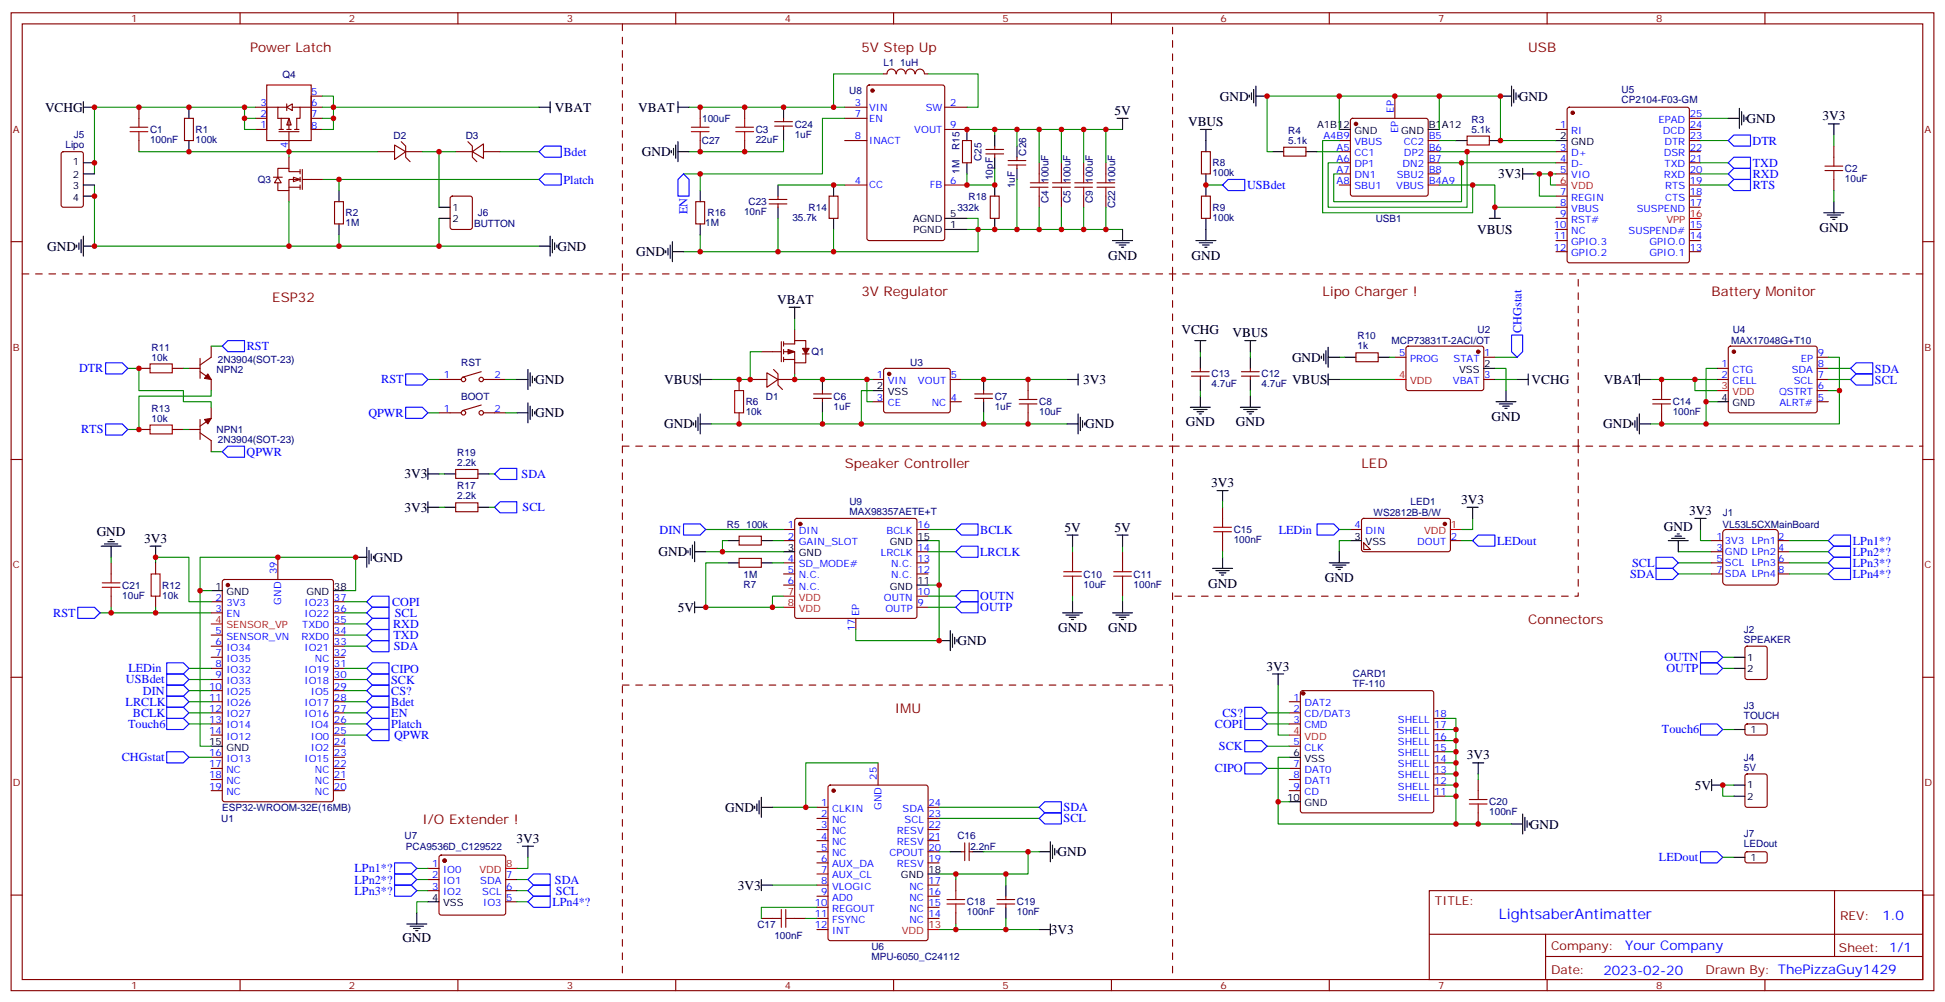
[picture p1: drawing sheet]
<svg xmlns="http://www.w3.org/2000/svg" width="617mm" height="318mm" viewBox="0 0 617 318" stroke-linecap="round" stroke-linejoin="round" font-family="sans-serif">
<defs><g id="words">
<text font-size="4.6" fill="#00f" x="475.8" y="291.8">LightsaberAntimatter</text>
<g font-size="4.2" fill="#800">
<text x="79.4" y="16.4">Power Latch</text>
<text x="273.4" y="16.4">5V Step Up</text>
<text x="485.1" y="16.4">USB</text>
<text x="86.4" y="95.8">ESP32</text>
<text x="273.4" y="94">3V Regulator</text>
<text x="419.8" y="94">Lipo Charger !</text>
<text x="543.3" y="94">Battery Monitor</text>
<text x="268.1" y="148.7">Speaker Controller</text>
<text x="432.2" y="148.7">LED</text>
<text x="485.1" y="198.1">Connectors</text>
<text x="284" y="226.3">IMU</text>
<text x="134.1" y="261.6">I/O Extender !</text>
</g>
<g font-size="4.2">
<text x="14.3" y="35.5">VCHG</text>
<text x="176.2" y="35.5">VBAT</text>
<text x="202.6" y="35.5">VBAT</text>
<text x="387.2" y="31.9">GND</text>
<text x="482.1" y="31.9">GND</text>
<text x="353.7" y="36.5">5V</text>
<text x="377.1" y="40">VBUS</text>
<text x="554.4" y="39">GND</text>
<text x="578.4" y="38.2">3V3</text>
<text x="203.7" y="49.6">GND</text>
<text x="475.6" y="56.6">3V3</text>
<text x="468.8" y="74.3">VBUS</text>
<text x="577.5" y="73.6">GND</text>
<text x="15" y="79.6">GND</text>
<text x="176.9" y="79.6">GND</text>
<text x="202" y="81.3">GND</text>
<text x="351.7" y="82.4">GND</text>
<text x="378.2" y="82.4">GND</text>
<text x="246.7" y="96.5">VBAT</text>
<text x="375" y="106">VCHG</text>
<text x="391.2" y="107">VBUS</text>
<text x="410.1" y="114.8">GND</text>
<text x="169.9" y="121.9">GND</text>
<text x="210.8" y="121.9">VBUS</text>
<text x="343.8" y="121.9">3V3</text>
<text x="410.1" y="121.9">VBUS</text>
<text x="486.1" y="121.9">VCHG</text>
<text x="509.1" y="121.9">VBAT</text>
<text x="169.9" y="132.5">GND</text>
<text x="210.8" y="136">GND</text>
<text x="344.5" y="136">GND</text>
<text x="376.4" y="135.4">GND</text>
<text x="392.3" y="135.4">GND</text>
<text x="473.4" y="133.6">GND</text>
<text x="508.9" y="136">GND</text>
<text x="128.4" y="151.9">3V3</text>
<text x="384.4" y="154.6">3V3</text>
<text x="463.8" y="159.9">3V3</text>
<text x="128.4" y="162.5">3V3</text>
<text x="536.1" y="163.5">3V3</text>
<text x="30.7" y="170.2">GND</text>
<text x="45.7" y="172.3">3V3</text>
<text x="337.8" y="168.8">5V</text>
<text x="353.7" y="168.8">5V</text>
<text x="528.1" y="168.4">GND</text>
<text x="118.7" y="178.4">GND</text>
<text x="209" y="176.6">GND</text>
<text x="420.5" y="184.8">GND</text>
<text x="383.5" y="186.5">GND</text>
<text x="215.1" y="194.2">5V</text>
<text x="335.8" y="200.6">GND</text>
<text x="351.7" y="200.6">GND</text>
<text x="303.9" y="204.8">GND</text>
<text x="402.1" y="212.9">3V3</text>
<text x="465.6" y="241.1">3V3</text>
<text x="537.9" y="250.7">5V</text>
<text x="230.2" y="257.7">GND</text>
<text x="485.6" y="263">GND</text>
<text x="163.9" y="267.5">3V3</text>
<text x="335.7" y="271.8">GND</text>
<text x="234.2" y="282.4">3V3</text>
<text x="127.7" y="299">GND</text>
<text x="333.6" y="296.5">3V3</text>
</g>
<g font-size="4.2" fill="#00f">
<text x="597.5" y="292">1.0</text>
<text x="515.8" y="301.6">Your Company</text>
<text x="508.9" y="309.4">2023-02-20</text>
</g>
<g font-size="3.9" fill="#00f">
<text x="556.3" y="45.9">DTR</text>
<text x="178.9" y="49.5">Bdet</text>
<text x="556.3" y="53">TXD</text>
<text x="178.9" y="58.3">Platch</text>
<text x="556.3" y="56.5">RXD</text>
<text x="395.8" y="60.1">USBdet</text>
<text x="556.3" y="60">RTS</text>
<text x="218.2" y="68" transform="rotate(-90 218.2 68)">EN</text>
<text x="482.9" y="105.7" transform="rotate(-90 482.9 105.7)">CHGstat</text>
<text x="78.3" y="111.2">RST</text>
<text x="25.1" y="118.2">DTR</text>
<text x="595.1" y="118.3">SDA</text>
<text x="121" y="121.7">RST</text>
<text x="595.1" y="121.8">SCL</text>
<text x="25.7" y="137.6">RTS</text>
<text x="116.9" y="132.3">QPWR</text>
<text x="78.3" y="144.7">QPWR</text>
<text x="165.6" y="151.8">SDA</text>
<text x="165.9" y="162.3">SCL</text>
<text x="209.4" y="169.4">DIN</text>
<text x="311.1" y="169.4">BCLK</text>
<text x="405.9" y="169.4">LEDin</text>
<text x="475.2" y="172.9">LEDout</text>
<text x="588.1" y="172.9">LPn1*?</text>
<text x="311.1" y="176.4">LRCLK</text>
<text x="518" y="179.9">SCL</text>
<text x="588.1" y="176.4">LPn2*?</text>
<text x="588.1" y="180">LPn3*?</text>
<text x="517.4" y="183.4">SDA</text>
<text x="588.1" y="183.5">LPn4*?</text>
<text x="311.1" y="190.5">OUTN</text>
<text x="16.9" y="195.8">RST</text>
<text x="124.5" y="192.3">COPI</text>
<text x="125.3" y="195.8">SCL</text>
<text x="311.1" y="194.1">OUTP</text>
<text x="124.8" y="199.4">RXD</text>
<text x="124.9" y="202.9">TXD</text>
<text x="125" y="206.4">SDA</text>
<text x="528.3" y="209.9">OUTN</text>
<text x="40.7" y="213.5">LEDin</text>
<text x="124.2" y="213.5">CIPO</text>
<text x="529" y="213.4">OUTP</text>
<text x="40" y="217">USBdet</text>
<text x="45.3" y="220.5">DIN</text>
<text x="124.1" y="217">SCK</text>
<text x="124.2" y="220.6">CS?</text>
<text x="39.9" y="224">LRCLK</text>
<text x="42.2" y="227.6">BCLK</text>
<text x="124.2" y="224.1">Bdet</text>
<text x="124.2" y="227.6">EN</text>
<text x="388" y="227.5">CS?</text>
<text x="40.7" y="231.1">Touch6</text>
<text x="124.2" y="231.1">Platch</text>
<text x="385.6" y="231.1">COPI</text>
<text x="527.5" y="232.8">Touch6</text>
<text x="125.1" y="234.6">QPWR</text>
<text x="386.9" y="238.1">SCK</text>
<text x="38.7" y="241.7">CHGstat</text>
<text x="385.6" y="245.2">CIPO</text>
<text x="337.6" y="257.5">SDA</text>
<text x="337.6" y="261.1">SCL</text>
<text x="526.5" y="273.4">LEDout</text>
<text x="112.5" y="277">LPn1*?</text>
<text x="112.5" y="280.5">LPn2*?</text>
<text x="176.2" y="280.5">SDA</text>
<text x="112.5" y="284">LPn3*?</text>
<text x="175.3" y="287.5">LPn4*?</text>
<text x="176.5" y="284">SCL</text>
</g>
<g font-size="3.9" fill="#800">
<text x="455.4" y="287.3">TITLE:</text>
<text x="584.1" y="292">REV:</text>
<text x="492.3" y="301.5">Company:</text>
<text x="583.7" y="302.2">Sheet: 1/1</text>
<text x="492.3" y="309.2">Date:</text>
<text x="541.4" y="309.3">Drawn By: ThePizzaGuy1429</text>
</g>
<g font-size="3.2" fill="#800">
<text x="41.6" y="7.1">1</text>
<text x="110.8" y="7.1">2</text>
<text x="179.9" y="7.1">3</text>
<text x="249.1" y="7.1">4</text>
<text x="318.2" y="7.1">5</text>
<text x="387.3" y="7.1">6</text>
<text x="456.5" y="7.1">7</text>
<text x="525.6" y="7.1">8</text>
<text x="4.1" y="42.2">A</text>
<text x="610.8" y="42.2">A</text>
<text x="4.1" y="111.3">B</text>
<text x="610.8" y="111.3">B</text>
<text x="4.1" y="180.4">C</text>
<text x="610.8" y="180.4">C</text>
<text x="4.1" y="249.6">D</text>
<text x="610.8" y="249.6">D</text>
<text x="41.6" y="314">1</text>
<text x="110.8" y="314">2</text>
<text x="179.9" y="314">3</text>
<text x="249.1" y="314">4</text>
<text x="318.2" y="314">5</text>
<text x="387.3" y="314">6</text>
<text x="456.5" y="314">7</text>
<text x="525.6" y="314">8</text>
</g>
<g font-size="3.2" fill="#000080">
<text x="280.4" y="21.1">L1</text>
<text x="285.7" y="20.9">1uH</text>
<text x="89.7" y="24.6">Q4</text>
<text x="269.5" y="29.9">U8</text>
<text x="514.7" y="29.6">U5</text>
<text x="514.7" y="32.8">CP2104-F03-GM</text>
<text x="222.9" y="38.7">100uF</text>
<text x="252.2" y="40.5">C24</text>
<text x="467.1" y="39">R3</text>
<text x="20.8" y="47.1">Lipo</text>
<text x="23.4" y="43.9">J5</text>
<text x="47.6" y="45.4">100nF</text>
<text x="47.6" y="42.2">C1</text>
<text x="62.1" y="45.4">100k</text>
<text x="62.1" y="42.2">R1</text>
<text x="124.9" y="44">D2</text>
<text x="147.8" y="44">D3</text>
<text x="222.8" y="45.8">C27</text>
<text x="239.9" y="45.4">22uF</text>
<text x="239.9" y="42.2">C3</text>
<text x="252.2" y="43.7">1uF</text>
<text x="304.5" y="47.6" transform="rotate(-90 304.5 47.6)">R15</text>
<text x="408.9" y="45.7">5.1k</text>
<text x="408.9" y="42.5">R4</text>
<text x="467.1" y="42.2">5.1k</text>
<text x="311.6" y="51.2" transform="rotate(-90 311.6 51.2)">C25</text>
<text x="325.7" y="49.4" transform="rotate(-90 325.7 49.4)">C26</text>
<text x="384.9" y="52.8">R8</text>
<text x="81.8" y="58.1">Q3</text>
<text x="304.5" y="55.2" transform="rotate(-90 304.5 55.2)">1M</text>
<text x="315.1" y="57.2" transform="rotate(-90 315.1 57.2)">10pF</text>
<text x="322.2" y="59.8" transform="rotate(-90 322.2 59.8)">1uF</text>
<text x="332.8" y="58.1" transform="rotate(-90 332.8 58.1)">100uF</text>
<text x="339.8" y="58.1" transform="rotate(-90 339.8 58.1)">100uF</text>
<text x="346.9" y="58.1" transform="rotate(-90 346.9 58.1)">100uF</text>
<text x="353.9" y="58.1" transform="rotate(-90 353.9 58.1)">100uF</text>
<text x="384.9" y="56">100k</text>
<text x="585.6" y="57.7">10uF</text>
<text x="585.6" y="54.6">C2</text>
<text x="237.6" y="65.2">C23</text>
<text x="307.4" y="63.4">R18</text>
<text x="332.8" y="64.4" transform="rotate(-90 332.8 64.4)">C4</text>
<text x="339.8" y="64.4" transform="rotate(-90 339.8 64.4)">C5</text>
<text x="346.9" y="64.4" transform="rotate(-90 346.9 64.4)">C9</text>
<text x="109.7" y="71.9">1M</text>
<text x="109.7" y="68.7">R2</text>
<text x="151.7" y="68.7">J6</text>
<text x="223.8" y="71.9">1M</text>
<text x="224.6" y="68.7">R16</text>
<text x="236.2" y="68.4">10nF</text>
<text x="251.5" y="70.1">35.7k</text>
<text x="256.6" y="66.9">R14</text>
<text x="303.9" y="66.9">332k</text>
<text x="353.9" y="66.1" transform="rotate(-90 353.9 66.1)">C22</text>
<text x="384.9" y="70.1">100k</text>
<text x="384.9" y="66.9">R9</text>
<text x="436.7" y="70.5">USB1</text>
<text x="150.5" y="72.2">BUTTON</text>
<text x="430.9" y="107.8">R10</text>
<text x="469" y="105.7">U2</text>
<text x="550" y="105.7">U4</text>
<text x="48.1" y="111.3">R11</text>
<text x="257.5" y="112.8">Q1</text>
<text x="430.9" y="110.9">1k</text>
<text x="441.7" y="109.3">MCP73831T-2ACI/OT</text>
<text x="549.5" y="109.3">MAX17048G+T10</text>
<text x="48.1" y="114.5">10k</text>
<text x="68.8" y="118.3">NPN2</text>
<text x="69.2" y="115.1">2N3904(SOT-23)</text>
<text x="146.4" y="116.3">RST</text>
<text x="288.9" y="116.3">U3</text>
<text x="384.5" y="119.8">C13</text>
<text x="400.4" y="119.8">C12</text>
<text x="384.5" y="123">4.7uF</text>
<text x="400.4" y="123">4.7uF</text>
<text x="48.1" y="130.7">R13</text>
<text x="146.4" y="126.9">BOOT</text>
<text x="236.7" y="131.9">10k</text>
<text x="236.7" y="128.7">R6</text>
<text x="243.1" y="126.9">D1</text>
<text x="264.6" y="130.1">1uF</text>
<text x="264.6" y="126.9">C6</text>
<text x="315.7" y="130.1">1uF</text>
<text x="315.7" y="126.9">C7</text>
<text x="329.8" y="131.9">10uF</text>
<text x="329.8" y="128.7">C8</text>
<text x="530.9" y="131.8">100nF</text>
<text x="530.9" y="128.7">C14</text>
<text x="48.1" y="133.9">10k</text>
<text x="68.8" y="137.5">NPN1</text>
<text x="69.2" y="140.7">2N3904(SOT-23)</text>
<text x="145.1" y="148">2.2k</text>
<text x="145.1" y="144.8">R19</text>
<text x="145.1" y="155.4">R17</text>
<text x="145.1" y="158.6">2.2k</text>
<text x="269.6" y="160.2">U9</text>
<text x="447.7" y="160.4">LED1</text>
<text x="230.7" y="167.5">R5</text>
<text x="236.9" y="167.5">100k</text>
<text x="269.6" y="163.3">MAX98357AETE+T</text>
<text x="436" y="164">WS2812B-B/W</text>
<text x="546.8" y="167.5">VL53L5CXMainBoard</text>
<text x="546.8" y="164">J1</text>
<text x="391.6" y="172.4">100nF</text>
<text x="391.6" y="169.2">C15</text>
<text x="236" y="183.6">1M</text>
<text x="344" y="183.3">C10</text>
<text x="359.8" y="183.3">C11</text>
<text x="38.8" y="190.1">10uF</text>
<text x="38.8" y="186.9">C21</text>
<text x="51.5" y="190.1">10k</text>
<text x="51.5" y="186.9">R12</text>
<text x="236" y="186.8">R7</text>
<text x="344" y="186.5">10uF</text>
<text x="359.8" y="186.5">100nF</text>
<text x="553.5" y="200.9">J2</text>
<text x="553.5" y="204.1">SPEAKER</text>
<text x="429.4" y="214.9">CARD1</text>
<text x="429.4" y="218.1">TF-110</text>
<text x="553.5" y="225">J3</text>
<text x="553.5" y="228.2">TOUCH</text>
<text x="553.5" y="244.7">5V</text>
<text x="553.5" y="241.4">J4</text>
<text x="70.5" y="257.4">ESP32-WROOM-32E(16MB)</text>
<text x="472.7" y="255.6">C20</text>
<text x="70.2" y="261">U1</text>
<text x="472.7" y="258.8">100nF</text>
<text x="128.4" y="266.2">U7</text>
<text x="128.8" y="269.8">PCA9536D_C129522</text>
<text x="303.9" y="266.3">C16</text>
<text x="308" y="269.8">2.2nF</text>
<text x="553.5" y="268.8">LEDout</text>
<text x="553.5" y="265.6">J7</text>
<text x="306.9" y="287.4">C18</text>
<text x="322.8" y="287.4">C19</text>
<text x="306.9" y="290.6">100nF</text>
<text x="322.8" y="290.6">10nF</text>
<text x="240.4" y="294.5">C17</text>
<text x="245.8" y="298">100nF</text>
<text x="276.6" y="304.8">MPU-6050_C24112</text>
<text x="276.6" y="301.6">U6</text>
</g>
<g font-size="3.2" fill="#00f">
<text x="82.6" y="33.7">3</text>
<text x="98.8" y="33.7">6</text>
<text x="98.8" y="30.2">5</text>
<text x="271.4" y="33.7">3</text>
<text x="275.9" y="35.1">VIN</text>
<text x="293.8" y="35.1">SW</text>
<text x="301.6" y="33.7">2</text>
<text x="442.4" y="35.8" transform="rotate(-90 442.4 35.8)">EP</text>
<text x="82.6" y="37.2">2</text>
<text x="82.6" y="40.7">1</text>
<text x="98.8" y="37.2">7</text>
<text x="98.8" y="41.1">8</text>
<text x="271.4" y="37.2">7</text>
<text x="275.9" y="38.6">EN</text>
<text x="301.6" y="40.7">9</text>
<text x="495.2" y="40.7">1</text>
<text x="526.4" y="39">EPAD</text>
<text x="536.4" y="40.7">24</text>
<text x="536.4" y="37.2">25</text>
<text x="91.4" y="47" transform="rotate(-90 91.4 47)">4</text>
<text x="271.4" y="44.3">8</text>
<text x="275.9" y="45.7">INACT</text>
<text x="290.2" y="42.2">VOUT</text>
<text x="420.1" y="44.3">A4B9</text>
<text x="424.3" y="47.8">A5</text>
<text x="429.9" y="46">VBUS</text>
<text x="443.8" y="42.2" transform="rotate(-90 443.8 42.2)">EP</text>
<text x="445.6" y="46">CC2</text>
<text x="453.5" y="47.8">B6</text>
<text x="453.5" y="44.3">B5</text>
<text x="495.2" y="47.8">3</text>
<text x="498.7" y="42.5">RI</text>
<text x="527.8" y="42.5">DCD</text>
<text x="528.3" y="46">DTR</text>
<text x="536.4" y="47.8">22</text>
<text x="536.4" y="44.3">23</text>
<text x="424.3" y="51.3">A6</text>
<text x="429.9" y="49.6">CC1</text>
<text x="429.9" y="53.1">DP1</text>
<text x="445.2" y="53.1">DN2</text>
<text x="445.6" y="49.6">DP2</text>
<text x="453.5" y="51.3">B7</text>
<text x="495.2" y="51.3">4</text>
<text x="498.7" y="49.6">D+</text>
<text x="498.7" y="53.1">D-</text>
<text x="528.1" y="49.6">DSR</text>
<text x="528.3" y="53.1">TXD</text>
<text x="536.4" y="51.3">21</text>
<text x="271.4" y="58.4">4</text>
<text x="275.9" y="59.8">CC</text>
<text x="295.2" y="59.8">FB</text>
<text x="301.6" y="58.4">6</text>
<text x="424.3" y="54.9">A7</text>
<text x="424.3" y="58.4">A8</text>
<text x="429.9" y="56.6">DN1</text>
<text x="443.3" y="56.6">SBU2</text>
<text x="453.5" y="58.4">B4A9</text>
<text x="453.5" y="54.9">B8</text>
<text x="495.2" y="54.9">5</text>
<text x="498.7" y="56.6">VIO</text>
<text x="528.1" y="56.6">RXD</text>
<text x="536.4" y="58.4">19</text>
<text x="536.4" y="54.9">20</text>
<text x="429.9" y="60.1">SBU1</text>
<text x="443.2" y="60.1">VBUS</text>
<text x="495.2" y="61.9">7</text>
<text x="495.2" y="65.4">8</text>
<text x="498.7" y="63.7">REGIN</text>
<text x="528.6" y="63.7">CTS</text>
<text x="528.6" y="60.1">RTS</text>
<text x="536.4" y="65.4">17</text>
<text x="536.4" y="61.9">18</text>
<text x="495.2" y="69">9</text>
<text x="498.7" y="67.2">VBUS</text>
<text x="498.7" y="70.7">RST#</text>
<text x="519.5" y="67.2">SUSPEND</text>
<text x="493.2" y="72.5">10</text>
<text x="493.2" y="76">11</text>
<text x="498.7" y="74.3">NC</text>
<text x="498.7" y="77.8">GPIO.3</text>
<text x="516.9" y="74.3">SUSPEND#</text>
<text x="523.5" y="77.8">GPIO.0</text>
<text x="536.4" y="76">14</text>
<text x="536.4" y="72.5">15</text>
<text x="493.2" y="79.6">12</text>
<text x="498.7" y="81.3">GPIO.2</text>
<text x="523.5" y="81.3">GPIO.1</text>
<text x="536.4" y="79.6">13</text>
<text x="444.1" y="113.1">5</text>
<text x="471.1" y="113.1">1</text>
<text x="577" y="113.1">9</text>
<text x="447.6" y="114.8">PROG</text>
<text x="461.4" y="114.8">STAT</text>
<text x="546.4" y="116.6">1</text>
<text x="549.9" y="118.4">CTG</text>
<text x="568.7" y="118.4">SDA</text>
<text x="571.6" y="114.8">EP</text>
<text x="577" y="116.6">8</text>
<text x="140.9" y="120.1">1</text>
<text x="157" y="120.1">2</text>
<text x="278.3" y="120.1">1</text>
<text x="281.8" y="121.9">VIN</text>
<text x="291.4" y="121.9">VOUT</text>
<text x="301.8" y="120.1">5</text>
<text x="461.2" y="121.9">VBAT</text>
<text x="471.1" y="120.1">3</text>
<text x="546.4" y="120.1">2</text>
<text x="549.9" y="121.9">CELL</text>
<text x="564.7" y="125.4">QSTRT</text>
<text x="569.3" y="121.9">SCL</text>
<text x="577" y="123.6">6</text>
<text x="577" y="120.1">7</text>
<text x="140.9" y="130.7">1</text>
<text x="157" y="130.7">2</text>
<text x="278.3" y="127.2">3</text>
<text x="281.8" y="128.9">CE</text>
<text x="295.7" y="128.9">NC</text>
<text x="301.8" y="127.2">4</text>
<text x="564.8" y="128.9">ALRT#</text>
<text x="577" y="127.2">5</text>
<text x="250" y="167.7">1</text>
<text x="291.2" y="167.7">16</text>
<text x="430" y="167.7">4</text>
<text x="250" y="171.3">2</text>
<text x="253.5" y="169.5">DIN</text>
<text x="253.5" y="173">GAIN_SLOT</text>
<text x="281.4" y="169.5">BCLK</text>
<text x="433.5" y="169.5">DIN</text>
<text x="449.8" y="173">DOUT</text>
<text x="460.6" y="171.3">2</text>
<text x="544.8" y="171.3">1</text>
<text x="547.5" y="172.7">3V3</text>
<text x="556" y="172.7">LPn1</text>
<text x="564.4" y="171.3">2</text>
<text x="250" y="178.3">4</text>
<text x="279.6" y="176.6">LRCLK</text>
<text x="291.2" y="178.3">13</text>
<text x="291.2" y="174.8">14</text>
<text x="544.8" y="174.8">3</text>
<text x="544.8" y="178.3">5</text>
<text x="547.5" y="176.2">GND LPn2</text>
<text x="547.5" y="179.7">SCL</text>
<text x="556" y="179.7">LPn3</text>
<text x="564.4" y="174.8">4</text>
<text x="564.4" y="178.3">6</text>
<text x="87.8" y="182.2" transform="rotate(-90 87.8 182.2)">39</text>
<text x="250" y="181.9">5</text>
<text x="250" y="185.4">6</text>
<text x="253.5" y="180.1">SD_MODE#</text>
<text x="253.5" y="183.6">N.C.</text>
<text x="282.8" y="183.6">N.C.</text>
<text x="282.8" y="180.1">N.C.</text>
<text x="291.2" y="181.9">12</text>
<text x="544.8" y="181.9">7</text>
<text x="547.5" y="183.3">SDA LPn4</text>
<text x="564.4" y="181.9">8</text>
<text x="68.4" y="190.7">2</text>
<text x="89.3" y="192" transform="rotate(-90 89.3 192)">GND</text>
<text x="106" y="190.7">37</text>
<text x="253.5" y="187.1">N.C.</text>
<text x="280.6" y="190.7">OUTN</text>
<text x="291.2" y="188.9">10</text>
<text x="68.4" y="194.2">3</text>
<text x="71.9" y="192.4">3V3</text>
<text x="71.9" y="196">EN</text>
<text x="96.7" y="196">IO22</text>
<text x="96.7" y="192.4">IO23</text>
<text x="106" y="197.7">35</text>
<text x="106" y="194.2">36</text>
<text x="272.7" y="195.6" transform="rotate(-90 272.7 195.6)">EP</text>
<text x="281" y="194.2">OUTP</text>
<text x="291.2" y="192.4">9</text>
<text x="68.4" y="201.3">5</text>
<text x="71.9" y="203">SENSOR_VN</text>
<text x="95.7" y="203">RXD0</text>
<text x="95.9" y="199.5">TXD0</text>
<text x="106" y="201.3">34</text>
<text x="271.3" y="200.4" transform="rotate(-90 271.3 200.4)">17</text>
<text x="68.4" y="204.8">6</text>
<text x="68.4" y="208.3">7</text>
<text x="71.9" y="206.6">IO34</text>
<text x="96.7" y="206.6">IO21</text>
<text x="106" y="208.3">32</text>
<text x="106" y="204.8">33</text>
<text x="68.4" y="211.8">8</text>
<text x="68.4" y="215.4">9</text>
<text x="71.9" y="210.1">IO35</text>
<text x="71.9" y="213.6">IO32</text>
<text x="96.7" y="213.6">IO19</text>
<text x="99.9" y="210.1">NC</text>
<text x="106" y="215.4">30</text>
<text x="106" y="211.8">31</text>
<text x="66.3" y="218.9">10</text>
<text x="71.9" y="217.1">IO33</text>
<text x="71.9" y="220.7">IO25</text>
<text x="96.7" y="217.1">IO18</text>
<text x="98.7" y="220.7">IO5</text>
<text x="106" y="218.9">29</text>
<text x="66.3" y="222.4">11</text>
<text x="66.3" y="226">12</text>
<text x="71.9" y="224.2">IO26</text>
<text x="71.9" y="227.7">IO27</text>
<text x="96.7" y="227.7">IO16</text>
<text x="96.7" y="224.2">IO17</text>
<text x="106" y="226">27</text>
<text x="106" y="222.4">28</text>
<text x="410.6" y="222.4">1</text>
<text x="410.6" y="226">2</text>
<text x="414.1" y="224.2">DAT2</text>
<text x="414.1" y="227.7">CD/DAT3</text>
<text x="455.3" y="227.7">18</text>
<text x="66.3" y="229.5">13</text>
<text x="66.3" y="233">14</text>
<text x="71.9" y="231.2">IO14</text>
<text x="98.7" y="231.2">IO4</text>
<text x="106" y="233">25</text>
<text x="106" y="229.5">26</text>
<text x="410.6" y="229.5">3</text>
<text x="414.1" y="231.2">CMD</text>
<text x="443.7" y="233">SHELL</text>
<text x="443.7" y="229.5">SHELL</text>
<text x="455.3" y="231.2">17</text>
<text x="71.9" y="234.8">IO12</text>
<text x="98.7" y="238.3">IO2</text>
<text x="98.7" y="234.8">IO0</text>
<text x="106" y="236.5">24</text>
<text x="410.6" y="236.5">5</text>
<text x="414.1" y="238.3">CLK</text>
<text x="443.7" y="236.5">SHELL</text>
<text x="455.3" y="238.3">15</text>
<text x="455.3" y="234.8">16</text>
<text x="66.3" y="240.1">16</text>
<text x="66.3" y="243.6">17</text>
<text x="71.9" y="241.8">IO13</text>
<text x="71.9" y="245.4">NC</text>
<text x="96.7" y="241.8">IO15</text>
<text x="99.9" y="245.4">NC</text>
<text x="106" y="243.6">22</text>
<text x="106" y="240.1">23</text>
<text x="410.6" y="243.6">7</text>
<text x="414.1" y="245.4">DAT0</text>
<text x="443.7" y="243.6">SHELL</text>
<text x="443.7" y="240.1">SHELL</text>
<text x="455.3" y="245.4">13</text>
<text x="455.3" y="241.8">14</text>
<text x="66.3" y="247.1">18</text>
<text x="66.3" y="250.6">19</text>
<text x="71.9" y="248.9">NC</text>
<text x="99.9" y="248.9">NC</text>
<text x="106" y="250.6">20</text>
<text x="106" y="247.1">21</text>
<text x="278.3" y="247.5" transform="rotate(-90 278.3 247.5)">25</text>
<text x="410.6" y="247.1">8</text>
<text x="410.6" y="250.6">9</text>
<text x="414.1" y="248.9">DAT1</text>
<text x="443.7" y="250.6">SHELL</text>
<text x="443.7" y="247.1">SHELL</text>
<text x="455.3" y="248.9">12</text>
<text x="71.9" y="252.4">NC</text>
<text x="99.9" y="252.4">NC</text>
<text x="260.6" y="255.9">1</text>
<text x="264.1" y="257.7">CLKIN</text>
<text x="279.8" y="257.2" transform="rotate(-90 279.8 257.2)">GND</text>
<text x="286.5" y="257.7">SDA</text>
<text x="294.7" y="255.9">24</text>
<text x="414.1" y="252.4">CD</text>
<text x="443.7" y="254.2">SHELL</text>
<text x="455.3" y="252.4">11</text>
<text x="260.6" y="259.5">2</text>
<text x="260.6" y="263">3</text>
<text x="264.1" y="261.2">NC</text>
<text x="287.1" y="261.2">SCL</text>
<text x="294.7" y="263">22</text>
<text x="294.7" y="259.5">23</text>
<text x="260.6" y="266.5">4</text>
<text x="264.1" y="264.8">NC</text>
<text x="264.1" y="268.3">NC</text>
<text x="284.7" y="268.3">RESV</text>
<text x="284.7" y="264.8">RESV</text>
<text x="294.7" y="266.5">21</text>
<text x="137.2" y="275.3">1</text>
<text x="260.6" y="270.1">5</text>
<text x="260.6" y="273.6">6</text>
<text x="264.1" y="271.8">NC</text>
<text x="264.1" y="275.3">AUX_DA</text>
<text x="282.4" y="271.8">CPOUT</text>
<text x="284.7" y="275.3">RESV</text>
<text x="294.7" y="273.6">19</text>
<text x="294.7" y="270.1">20</text>
<text x="137.2" y="278.9">2</text>
<text x="140.7" y="277.1">IO0</text>
<text x="140.7" y="280.6">IO1</text>
<text x="152.4" y="280.6">SDA</text>
<text x="160.7" y="278.9">7</text>
<text x="260.6" y="277.1">7</text>
<text x="260.6" y="280.6">8</text>
<text x="264.1" y="278.9">AUX_CL</text>
<text x="294.7" y="280.6">17</text>
<text x="137.2" y="282.4">3</text>
<text x="140.7" y="284.2">IO2</text>
<text x="153.1" y="284.2">SCL</text>
<text x="153.4" y="287.7">IO3</text>
<text x="160.7" y="285.9">5</text>
<text x="160.7" y="282.4">6</text>
<text x="258.6" y="287.7">10</text>
<text x="260.6" y="284.2">9</text>
<text x="264.1" y="282.4">VLOGIC</text>
<text x="264.1" y="285.9">AD0</text>
<text x="288.7" y="285.9">NC</text>
<text x="288.7" y="282.4">NC</text>
<text x="294.7" y="287.7">15</text>
<text x="294.7" y="284.2">16</text>
<text x="258.6" y="291.2">11</text>
<text x="264.1" y="289.5">REGOUT</text>
<text x="264.1" y="293">FSYNC</text>
<text x="288.7" y="293">NC</text>
<text x="288.7" y="289.5">NC</text>
<text x="294.7" y="291.2">14</text>
<text x="258.6" y="294.7">12</text>
<text x="264.1" y="296.5">INT</text>
</g>
<g font-size="3.2">
<text x="418.1" y="40.7">A1B12</text>
<text x="453.5" y="40.7">B1A12</text>
<text x="429.9" y="42.5">GND</text>
<text x="444.7" y="42.5">GND</text>
<text x="495.2" y="44.3">2</text>
<text x="498.7" y="46">GND</text>
<text x="23.1" y="52.4">1</text>
<text x="23.1" y="56.6">2</text>
<text x="23.1" y="60.1">3</text>
<text x="23.1" y="63.7">4</text>
<text x="143.6" y="66.9">1</text>
<text x="143.6" y="70.4">2</text>
<text x="289.7" y="70.4">AGND</text>
<text x="301.6" y="69">5</text>
<text x="290" y="73.9">PGND</text>
<text x="301.6" y="72.5">1</text>
<text x="463.1" y="118.4">VSS</text>
<text x="471.1" y="116.6">2</text>
<text x="278.3" y="123.6">2</text>
<text x="281.8" y="125.4">VSS</text>
<text x="546.4" y="127.2">4</text>
<text x="549.9" y="128.9">GND</text>
<text x="282.5" y="173">GND</text>
<text x="291.2" y="171.3">15</text>
<text x="430" y="171.3">3</text>
<text x="433.5" y="173">VSS</text>
<text x="250" y="174.8">3</text>
<text x="253.5" y="176.6">GND</text>
<text x="291.2" y="185.4">11</text>
<text x="68.4" y="187.1">1</text>
<text x="71.9" y="188.9">GND</text>
<text x="97.2" y="188.9">GND</text>
<text x="106" y="187.1">38</text>
<text x="282.5" y="187.1">GND</text>
<text x="554.6" y="209.7">1</text>
<text x="554.6" y="213.3">2</text>
<text x="555.6" y="232.7">1</text>
<text x="66.3" y="236.5">15</text>
<text x="71.9" y="238.3">GND</text>
<text x="410.6" y="240.1">6</text>
<text x="414.1" y="241.8">VSS</text>
<text x="554.6" y="250.3">1</text>
<text x="408.5" y="254.2">10</text>
<text x="414.1" y="255.9">GND</text>
<text x="554.6" y="253.8">2</text>
<text x="555.6" y="273.2">1</text>
<text x="286" y="278.9">GND</text>
<text x="294.7" y="277.1">18</text>
<text x="137.2" y="285.9">4</text>
<text x="140.7" y="287.7">VSS</text>
</g>
<g font-size="3.2" fill="#f00">
<text x="495.2" y="58.4">6</text>
<text x="498.7" y="60.1">VDD</text>
<text x="528.9" y="70.7">VPP</text>
<text x="536.4" y="69">16</text>
<text x="444.1" y="120.1">4</text>
<text x="447.6" y="121.9">VDD</text>
<text x="546.4" y="123.6">3</text>
<text x="549.9" y="125.4">VDD</text>
<text x="460.6" y="167.7">1</text>
<text x="452" y="169.5">VDD</text>
<text x="250" y="188.9">7</text>
<text x="253.5" y="190.7">VDD</text>
<text x="68.4" y="197.7">4</text>
<text x="250" y="192.4">8</text>
<text x="253.5" y="194.2">VDD</text>
<text x="71.9" y="199.5">SENSOR_VP</text>
<text x="410.6" y="233">4</text>
<text x="414.1" y="234.8">VDD</text>
<text x="160.7" y="275.3">8</text>
<text x="152.1" y="277.1">VDD</text>
<text x="286.2" y="296.5">VDD</text>
<text x="294.7" y="294.7">13</text>
</g>
</g></defs>
<g fill="none" stroke="#870000" stroke-width=".35">
<path d="M3.5 4.1h610.3v310.4h-610.3zM7.1 7.6h603.2v303.4h-603.2zM76.2 4.1v3.5M145.3 4.1v3.5M214.5 4.1v3.5M283.6 4.1v3.5M352.8 4.1v3.5M421.9 4.1v3.5M491.1 4.1v3.5M560.2 4.1v3.5M44.1 34v3.6M58.6 37.6h2.8v7h-2.8z"/>
<path d="M428.9 37.8l.4-.2h23.3l.5 .2 .2 .5v23.3l-.2 .5-.5 .2h-23.3l-.5-.3-.2-.4v-23.3zM442.7 30.5v7.1M497.7 34.2l.4-.2h37.4l.5 .2 .2 .5v48l-.2 .5-.5 .2h-37.4l-.5-.2-.2-.5v-48zM536.2 37.6h3.6M44.1 44.6v3.6M119.9 48.2h5.3M125.2 46l3.6 2.2-3.6 2.4zM127.4 45l1.4 1.4v3.5l1.4 1.4M128.8 48.2h5.3M144.6 48.2h5.3M148.5 45l1.4 1.4v3.5l1.4 1.4M149.9 48.2l3.6-2.5v4.6z"/>
<path d="M153.5 48.2h5.2M381.4 48.2h2.8v7h-2.8zM407.5 46.7h7v2.9h-7zM425.1 48.2h3.5M425.1 51.7h3.5M425.1 55.2h3.5M425.1 58.7h3.5M425.1 44.6h3.5M453.3 48.2h3.5M453.3 51.7h3.5M453.3 55.2h3.5M453.3 58.7h3.5"/>
<path d="M453.3 44.6h3.5M465.7 43.2h7v2.8h-7zM493.9 41.1h3.5M493.9 48.2h3.5M493.9 51.7h3.5M493.9 55.2h3.5M536.2 41.1h3.6M536.2 48.2h3.6M536.2 51.7h3.6M536.2 55.2h3.6M536.2 58.7h3.6M536.2 44.6h3.6"/>
<path d="M582.1 46.4v3.5M582.1 57v3.5M3.5 76.7h3.6M106.2 64h2.8v7.1h-2.8zM381.4 62.3h2.8v7h-2.8zM493.9 62.3h3.5M493.9 65.8h3.5M493.9 69.3h3.5M493.9 72.8h3.5M493.9 76.4h3.5M493.9 79.9h3.5M536.2 62.3h3.6"/>
<path d="M536.2 65.8h3.6M536.2 72.8h3.6M536.2 76.4h3.6M536.2 79.9h3.6M610.3 76.7h3.5M60 116.9h3.5M63.5 118l3.5 2.5v3.5M63.5 113.8v6.3M67 109.9v3.5l-3.5 2.5M241.7 111.7h6.3M243.4 118.4l3.5 2.1-3.5 2.4zM245.5 117.3l1.4 1.4v3.5l1.5 1.4"/>
<path d="M248 108.5v6.3M248.7 109.2h3.5v-1.1h3.6v2.5M248.7 111.7h3.5v3.5M248.7 114.1h3.5M248.7 108.5v1.4M248.7 110.9v1.5M248.7 113.4v1.4M252.2 104.6v3.5M252.2 115.2v3.5M254.7 112.4h2.1M255.8 112.4v2.8h-3.6M280.7 117.2l.5-.3 20 .1 .4 .7v12.9l-.7 .5-20-.1-.4-.6v-12.7z"/>
<path d="M378.2 119.4h5.6M378.2 118h5.6M381 116.9v1.1M381 119.4v1.1M394.1 119.4h5.6M394.1 118h5.6M396.9 116.9v1.1M396.9 119.4v1.1M430.4 112h7v2.8h-7zM442.7 113.4h3.6M446.5 110.1l.5-.2h23.5l.5 .7-.1 13-.6 .4-23.6-.1-.4-.6v-12.7zM471 113.4h3.5"/>
<path d="M545 116.9h3.6M548.8 110.1l.5-.2h26.8l.5 .2 .2 .5-.1 20-.6 .5-27.1-.1-.4-.6v-19.8zM576.8 116.9h3.5M576.8 113.4h3.5M60 136.3h3.5M63.5 137.4l3.5 2.5v3.5M63.5 133.2v6.3M67 129.3v3.5l-3.5 2.5M234.6 120.5v3.5M234.6 131.1v3.5M238.1 120.5h5.3M246.9 120.5h5.3"/>
<path d="M258.2 126.5h5.7M258.2 125.1h5.7M261.1 124v1.1M261.1 126.5v1M276.9 120.5h3.6M276.9 127.5h3.6M301.6 120.5h3.6M301.6 127.5h3.6M309.4 126.5h5.6M309.4 125.1h5.6M312.2 124v1.1M312.2 126.5v1"/>
<path d="M326.3 120.5v3.5M326.3 131.1v3.5M471 120.5h3.5M545 120.5h3.6M576.8 120.5h3.5M576.8 127.5h3.5M576.8 124h3.5M3.5 145.9h3.6M610.3 145.9h3.5M88.2 176.9v7.1M234.6 170.2h7.1v2.8h-7.1zM234.6 177.3h7.1v2.8h-7.1z"/>
<path d="M248.7 168.1h3.5M248.7 171.6h3.5M248.7 178.7h3.5M252.5 164.8l.4-.2h37.4l.5 .2 .2 .5v30.3l-.2 .5-.5 .2h-37.4l-.5-.2-.2-.5v-30.3zM291 168.1h3.6M291 178.7h3.6M291 175.2h3.6M340.4 175.2v3.5M356.3 175.2v3.5M428.6 168.1h3.6M432.4 164.8l.5-.2h27l.5 .7-.1 9.4-.6 .5-27.1-.1-.4-.7v-9.1zM432.9 172.3l2.1 2.1h-2.1z"/>
<path d="M460.4 171.6h3.5M67 191h3.6M67 194.6h3.6M70.8 184.2l.5-.2h33.8l.7 .4v69.4l-.4 .7h-34.1l-.7-.4v-69.4zM105.8 191h3.6M105.8 194.6h3.6M105.8 198.1h3.6M248.7 182.2h3.5M248.7 185.7h3.5M271.6 196.3v3.5M291 182.2h3.6M291 192.8h3.6"/>
<path d="M291 189.3h3.6M340.4 185.7v3.6M356.3 185.7v3.6M3.5 215h3.6M67 201.6h3.6M67 205.1h3.6M67 208.7h3.6M67 212.2h3.6M67 215.7h3.6M67 219.3h3.6M105.8 201.6h3.6M105.8 205.1h3.6"/>
<path d="M105.8 208.7h3.6M105.8 212.2h3.6M105.8 215.7h3.6M105.8 219.3h3.6M413 219.5l.5-.2h40.9l.5 .2 .2 .5v37.4l-.3 .5-.4 .2h-40.9l-.5-.3-.3-.4v-37.4zM610.3 215h3.5M67 222.8h3.6M67 226.3h3.6M67 229.8h3.6M67 233.4h3.6M105.8 222.8h3.6M105.8 226.3h3.6"/>
<path d="M105.8 229.8h3.6M105.8 233.4h3.6M105.8 236.9h3.6M409.2 222.8h3.5M409.2 226.3h3.5M409.2 229.8h3.5M409.2 236.9h3.5M455.1 238.7h3.5M455.1 235.1h3.5M455.1 231.6h3.5M455.1 228.1h3.5M67 240.4h3.6"/>
<path d="M67 243.9h3.6M67 247.5h3.6M67 251h3.6M105.8 240.4h3.6M105.8 243.9h3.6M105.8 247.5h3.6M105.8 251h3.6M259.3 256.3h3.5M259.3 259.8h3.5M263.1 249.4l.4-.2h30.4l.6 .5 .1 48.2-.5 .7h-30.6l-.6-.4-.1-48.3zM278.7 242.2v7M294.6 256.3h3.5"/>
<path d="M294.6 259.8h3.5M409.2 243.9h3.5M409.2 247.5h3.5M409.2 251h3.5M455.1 252.8h3.5M455.1 249.2h3.5M455.1 245.7h3.5M455.1 242.2h3.5M259.3 263.3h3.5M259.3 266.9h3.5M259.3 270.4h3.5M259.3 273.9h3.5"/>
<path d="M259.3 277.5h3.5M294.6 263.3h3.5M294.6 266.9h3.5M294.6 270.4h3.5M294.6 273.9h3.5M3.5 284.2h3.6M259.3 281h3.5M259.3 284.5h3.5M259.3 288h3.5M259.3 291.6h3.5M259.3 295.1h3.5M294.6 281h3.5"/>
<path d="M294.6 284.5h3.5M294.6 288h3.5M294.6 291.6h3.5M453.7 282.8h156.6v28.2h-156.6zM453.7 296.6h156.5M490.6 296.6v14.1M582.3 282.8v20.9M610.3 284.2h3.5M76.2 311v3.5M145.3 311v3.5M214.5 311v3.5M283.6 311v3.5"/>
<path d="M352.8 311v3.5M421.9 311v3.5M490.6 303.7h119.6M491.1 311v3.5M560.2 311v3.5"/>
</g>
<g fill="#870000" stroke="#870000" stroke-width=".35">
<path d="M64.9 133.2l2.1-.4-1 1.8z"/>
<path d="M66 118.7l1 1.8-2.1-.4z"/>
<path d="M250.1 110.9l2.1 .8-2.1 .7z"/>
<path d="M254.7 110.6h2.1l-1 1.8z"/>
<circle cx="72.3" cy="185.7" r=".53"/>
<circle cx="282.2" cy="118.7" r=".53"/>
<circle cx="469.2" cy="111.7" r=".53"/>
<circle cx="499.2" cy="35.8" r=".53"/>
<circle cx="550.3" cy="111.7" r=".53"/>
<circle cx="254" cy="166.3" r=".53"/>
<circle cx="264.6" cy="251" r=".53"/>
<circle cx="413.6" cy="220.1" r=".53"/>
<circle cx="458.6" cy="166.3" r=".53"/>
<circle cx="430.4" cy="39.3" r=".53"/>
</g>
<g fill="none" stroke="#000" stroke-width=".35">
<path d="M26.5 32.3v3.5M26.5 34h3.5M60 34v3.6M171.1 34h3.5M174.6 32.3v3.5M396.5 30.2v.7M397.2 29.5v2.1M397.9 28.4v4.2M398.6 30.5h3.6M398.6 27.3v6.4M476.2 30.5h3.6M479.8 27.3v6.4"/>
<path d="M480.5 28.4v4.2M481.2 29.5v2.1M481.9 30.2v.7M548.6 37.6h3.5M552.1 34.4v6.3M552.8 35.5v4.2M553.5 36.5v2.1M554.2 37.2v.7M580.3 39.3h3.5M582.1 39.3v3.6M60 44.6v3.6M381 41.1h3.5"/>
<path d="M382.8 41.1v7.1M382.8 55.2v7.1M403.9 48.2h3.6M414.5 48.2h3.5M425.1 41.1h3.5M453.3 41.1h3.5M462.1 44.6h3.6M472.7 44.6h3.5M483.3 55.2h3.5M483.3 53.4v3.6M493.9 44.6h3.5M24.3 77.8v.7"/>
<path d="M25 77.1v2.1M25.8 76v4.3M26.5 78.1h3.5M26.5 75v6.3M107.6 60.5v3.5M107.6 71.1v3.5M171.1 78.1h3.5M174.6 75v6.3M175.3 76v4.3M176 77.1v2.1M176.7 77.8v.7M379.6 76.4h6.3"/>
<path d="M380.6 77.1h4.3M381.7 77.8h2.1M382.4 78.5h.7M382.8 69.3v7.1M472.7 69.3h3.5M474.5 65.8v3.5M578.9 67.6h6.4M580 68.3h4.2M581 69h2.1M581.7 69.7h.7M582.1 64v3.6M222.2 118.7v3.5"/>
<path d="M342.2 118.7v3.5M379.2 108.1h3.6M381 108.1v3.6M381 113.4v3.5M395.1 108.1h3.5M396.9 108.1v3.6M396.9 113.4v3.5M419.5 113.1v.7M420.2 112.4v2.1M420.9 111.3v4.2M421.6 110.2v6.4M421.6 118.7v3.5"/>
<path d="M421.6 113.4h3.5M426.9 113.4h3.5M437.4 113.4h3.6M471 116.9h3.5M485.1 118.7v3.5M220.1 134.2v.7M220.8 133.5v2.1M221.5 132.5v4.2M222.2 120.5h3.6M222.2 131.4v6.4M222.2 134.6h3.6M261.1 120.5v3.5"/>
<path d="M261.1 127.5v3.6M276.9 124h3.6M312.2 120.5v3.5M312.2 127.5v3.6M338.7 120.5h3.5M338.7 134.6h3.5M342.2 131.4v6.4M342.9 132.5v4.2M343.6 133.5v2.1M344.3 134.2v.7M377.8 129.3h6.4M378.9 130h4.2"/>
<path d="M379.9 130.7h2.2M380.6 131.4h.8M381 120.5v3.5M381 125.8v3.5M393.7 129.3h6.3M394.8 130h4.2M395.8 130.7h2.1M396.5 131.4h.7M396.9 120.5v3.5M396.9 125.8v3.5M421.6 120.5h3.5M474.8 127.5h6.4"/>
<path d="M475.9 128.2h4.2M477 128.9h2.1M477.7 129.6h.7M478 124v3.5M481.5 120.5h3.6M545 127.5h3.6M218.4 174.8v.7M219.1 174.1v2.1M219.8 173v4.3M220.5 175.2h3.5M220.5 172v6.3M231.1 171.6h3.5"/>
<path d="M231.1 178.7h3.5M241.7 171.6h3.5M241.7 178.7h3.5M248.7 175.2h3.5M291 171.6h3.6M338.7 169.9h3.5M340.4 169.9v3.5M354.5 169.9h3.6M356.3 169.9v3.5M428.6 171.6h3.6M67 187.5h3.6M105.8 187.5h3.6"/>
<path d="M220.5 191v3.6M220.5 192.8h3.5M291 185.7h3.6M337.3 194.6h6.3M338.3 195.3h4.2M339.4 196h2.1M340.1 196.7h.7M340.4 191v3.6M353.1 194.6h6.4M354.2 195.3h4.2M355.2 196h2.2M356 196.7h.7"/>
<path d="M356.3 191v3.6M298.1 203.4h3.5M301.6 200.2v6.4M302.3 201.3v4.2M303 202.3v2.1M303.7 203v.7M67 236.9h3.6M409.2 240.4h3.5M409.2 254.5h3.5M294.6 277.5h3.5"/>
</g>
<path d="M493.9 58.7h3.5M536.2 69.3h3.6M442.7 120.5h3.6M545 124h3.6M460.4 168.1h3.5M67 198.1h3.6M248.7 189.3h3.5M248.7 192.8h3.5M409.2 233.4h3.5M294.6 295.1h3.5" fill="none" stroke="#f00" stroke-width=".35"/>
<g fill="none" stroke="#008700" stroke-width=".35">
<path d="M81.1 34h-51.1v21.2M425.1 30.5h-22.9v17.7h1.7M456.8 30.5h19.4v14.1h17.7M539.8 37.6h8.8M30 58.7v19.4h77.6v-3.5M44.1 48.2h75.8M102.3 57h68.8M134.1 48.2h5.2v17.6M139.3 48.2h5.3M158.7 48.2h12.4M382.8 58.7h5.3M418 48.2h7.1"/>
<path d="M425.1 41.1v-10.6h31.7v10.6M456.8 51.7h7.1v12.3h-40.6v-8.8h1.8M456.8 48.2h8.9v17.6h-44.1v-14.1h3.5M456.8 58.7h17.7v7.1h19.4M456.8 44.6h5.3M463.9 51.7h30M465.7 48.2h28.2M486.8 55.2h7.1M488.6 55.2v7.1h5.3M492.1 55.2v3.5h1.8M539.8 51.7h8.8M539.8 44.6h8.8"/>
<path d="M539.8 55.2h8.8M539.8 58.7h8.8M582.1 42.9v3.5M107.6 78.1h63.5M139.3 69.3v8.8M582.1 60.5v3.5M241.7 111.7h-3.6v8.8h-12.3M252.2 118.7v1.8h24.7M252.2 101.1v3.5M381 111.7v1.7M396.9 111.7v1.7M425.1 113.4h1.8"/>
<path d="M441 113.4h1.7M474.5 116.9h3.5v7.1M474.5 113.4h7M225.8 134.6h112.9M261.1 131.1v3.5M275.2 120.5v7h1.7M276.9 124h-3.5v10.6M305.2 120.5h33.5M312.2 131.1v3.5M381 124v1.8M396.9 124v1.8M425.1 120.5h17.6"/>
<path d="M474.5 120.5h7M224 168.1h24.7M224 175.2h24.7M231.1 171.6h-1.8v3.6M231.1 178.7h-7.1v14.1h24.7M245.2 171.6h3.5M245.2 178.7h3.5M294.6 171.6h3.5v14.1h-3.5M294.6 168.1h8.8M294.6 175.2h8.8M340.4 173.4v1.8M356.3 173.4v1.8"/>
<path d="M248.7 189.3h-3.5v3.5M294.6 189.3h8.8M294.6 192.8h8.8M298.1 185.7v17.7h-26.5v-3.6M340.4 189.3v1.7M356.3 189.3v1.7"/>
</g>
<g fill="none" stroke="#a10000" stroke-width=".35">
<path d="M44.1 37.6v2.8M41.3 41.8h5.6M41.3 40.4h5.6M44.1 41.8v2.8M579.3 54.2h5.6M579.3 52.7h5.6M582.1 49.9v2.8M582.1 54.2v2.8M233.2 124h2.8v7.1h-2.8zM323.5 128.2h5.6M323.5 126.8h5.6M326.3 124v2.8"/>
<path d="M326.3 128.2v2.9M340.4 178.7v2.8M356.3 178.7v2.8M337.6 181.5h5.7M337.6 182.9h5.7M340.4 182.9v2.8M353.5 181.5h5.6M353.5 182.9h5.6M356.3 182.9v2.8"/>
</g>
<g fill="none" stroke="#00f" stroke-width=".35">
<path d="M171.1 48.2l1.8-1.8h5.3v3.5h-5.3zM172.9 55.2h5.3v3.5h-5.3l-1.8-1.7zM388.1 58.7l1.7-1.7h5.3v3.5h-5.3zM548.6 44.6l1.7-1.7h5.3v3.5h-5.3zM548.6 51.7l1.7-1.8h5.3v3.5h-5.3zM548.6 55.2l1.7-1.8h5.3v3.6h-5.3zM548.6 58.7l1.7-1.7h5.3v3.5h-5.3zM479.8 106.4h3.5v5.3l-1.8 1.7-1.7-1.7zM217 166.3h5.2l1.8 1.8-1.8 1.8h-5.2zM303.4 168.1l1.8-1.8h5.2v3.6h-5.2zM303.4 175.2l1.8-1.8h5.2v3.5h-5.2zM303.4 192.8l1.8-1.8h5.2v3.6h-5.2z"/>
<path d="M303.4 189.3l1.8-1.8h5.2v3.5h-5.2z"/>
</g>
<g fill="#fff" stroke="#870000" stroke-width=".35">
<path d="M93.1 56.3l2.1 .7-2.1 .7z"/>
<path d="M88.2 56.3l1.1 1.7h-2.2z"/>
</g>
<g fill="none" stroke="#870000" stroke-width=".35">
<path d="M81.1 37.6h3.6M81.1 34h7.1M84.7 27h14.1v17.6h-14.1zM84.7 34v7.1h-3.6M95.2 34h7.1M98.8 37.6h3.5M102.3 30.5h-3.5v10.6h3.5M86.8 56.3h2.8M91.7 59.4h3.5M91.7 41.8v6.4M91.7 49.9v3.5M95.2 54.5h-3.5v-1.1h-3.5v2.9"/>
<path d="M95.2 57h-3.5v3.5h-3.5v-2.5M95.2 53.8v1.4M95.2 56.3v1.4M95.2 58.7v1.4M96 53.8v6.3M96 57h6.3M91.7 60.5v3.5"/>
</g>
<g fill="#fff" stroke="#870000" stroke-width=".35">
<path d="M91.7 37.6l.7 2.1h-1.4z"/>
<path d="M91 34l1.8-1v2.1z"/>
</g>
<g fill="none" stroke="#870000" stroke-width=".35">
<path d="M89.3 37.6v3.5M91 34h-2.8v3.6h3.5v3.5M91 33v2.1M92.8 34h2.4v3.6h-1v3.5M222.2 34v3.6M236.4 34v3.6M245.9 38.6h5.6M248.7 37.6v1M268.1 34h7.1M268.1 37.6h7.1M275.4 27.2l.5-.2h23.3l.6 .4 .1 48.3-.5 .6-23.5 .1-.7-.5v-48.2zM280.5 23.5h1"/>
<path d="M281.6 23.4a1.41 1.41 0 0 1 1.4-1.5 1.41 1.41 0 0 1 1.4 1.5M284.6 23.4a1.41 1.41 0 0 1 1.4-1.5 1.41 1.41 0 0 1 1.4 1.5M287.5 23.4a1.41 1.41 0 0 1 1.4-1.5 1.41 1.41 0 0 1 1.4 1.5M290.6 23.4a1.41 1.41 0 0 1 1.4-1.5 1.41 1.41 0 0 1 1.4 1.5M293.5 23.5h1.1M299.9 34h7M19.6 48.4l.5-.2h5.7l.6 .4 .1 16.5-.5 .6-5.9 .1-.6-.5-.1-16.4zM88.5 41.8h6.4M88.5 41.1h1.5M91 41.1h1.4M93.5 41.1h1.4M222.2 44.6v3.6"/>
<path d="M236.4 44.6v3.6M245.9 40h5.6M248.7 40v1.1M268.1 58.7h7.1M268.1 44.6h7.1M299.9 41.1h7M299.9 58.7h7M305.5 44.6h2.8v7.1h-2.8zM312.9 48.9h5.7M312.9 47.4h5.7M315.7 46.4v1M315.7 48.9v1"/>
<path d="M320 52.4h5.6M320 51h5.6M322.8 49.9v1.1M322.8 52.4v1M329.8 51.7v3.5M336.9 51.7v3.5M344 51.7v3.5M351 51.7v3.5M143.1 62.5l.5-.2h5.6l.7 .4v9.4l-.4 .7h-5.9l-.7-.4v-9.4zM220.8 64h2.9v7.1h-2.9zM244.1 64.7h5.7M244.1 63.3h5.7"/>
<path d="M246.9 62.3v1M246.9 64.7v1.1M263.2 62.3h2.8v7h-2.8zM314.3 62.3h2.8v7h-2.8zM329.8 62.3v3.5M336.9 62.3v3.5M344 62.3v3.5M351 62.3v3.5M44.1 116.9h3.5M54.7 116.9h3.5M152.8 118l-6 1.8M44.1 136.3h3.5"/>
<path d="M54.7 136.3h3.5M139.3 120.5h7.1M139.3 131.1h7.1M152.8 128.6l-6 1.8M153.5 120.5h7M153.5 131.1h7M527.4 120.5v3.5M527.4 131.1v3.5M144.6 159.6h7.1v2.9h-7.1zM144.6 149h7.1v2.9h-7.1zM35.3 178.7v3.5M49.4 178.7v3.5"/>
<path d="M388.1 161v3.6M388.1 171.6v3.6M543.3 171.6h3.5M543.3 175.2h3.5M543.3 178.7h3.5M547 168.5l.9-.4h15.5l.6 .2 .4 .9v15.5l-.2 .6-.8 .4h-15.5l-.7-.2-.4-.8v-15.5zM564.4 171.6h3.6M564.4 175.2h3.6M564.4 178.7h3.6M35.3 189.3v3.5M49.4 189.3v3.5M543.3 182.2h3.5"/>
<path d="M564.4 182.2h3.6M554.1 205.3l.5-.2h5.6l.7 .5v9.4l-.4 .7h-5.9l-.7-.4v-9.5zM554.1 230l.5-.2 5.9 .1 .4 .6v2.4l-.7 .5-5.9-.1-.4-.6v-2.2zM469.2 247.5v3.5M469.2 258.1v3.5M554.1 245.9l.5-.2h5.6l.7 .4v9.5l-.4 .6-5.9 .1-.7-.5v-9.4zM135.8 275.7h3.5M135.8 279.2h3.5M139.6 271.7l.5-.2h19.7l.5 .2 .2 .5v17.6l-.2 .5-.5 .2h-19.7l-.5-.2-.3-.5v-17.6zM160.5 279.2h3.5M303.4 279.2v3.6M305.2 270.4h1"/>
<path d="M306.2 267.6v5.6M307.6 267.6v5.6M307.6 270.4h1.1M554.1 270.6l.5-.2 5.9 .1 .4 .6v2.4l-.7 .4h-5.9l-.4-.7v-2.1zM135.8 282.8h3.5M160.5 282.8h3.5M160.5 286.3h3.5M241.7 291.6h3.5M252.2 291.6h3.6M303.4 289.8v3.5M316.4 287h5.7M316.4 285.6h5.7"/>
<path d="M319.3 284.5v1.1M319.3 287v1"/>
<circle cx="147.1" cy="131.1" r=".71"/>
<circle cx="147.1" cy="120.5" r=".71"/>
<circle cx="152.8" cy="120.5" r=".71"/>
<circle cx="152.8" cy="131.1" r=".71"/>
</g>
<g fill="none" stroke="#008700" stroke-width=".35">
<path d="M77.6 34v7.1h3.5M77.6 37.6h3.5M102.3 30.5h3.5v3.5h-3.5M105.8 37.6v3.5h-3.5M171.1 34h-65.3v3.6h-3.5M218.7 34h49.4M268.1 37.6h-7v17.6h-44.1M280.5 23.5h-15.9v10.5M294.6 23.5h15.8v10.5h-3.5M91.7 48.2v1.7M107.6 57v3.5M222.2 55.2v5.3"/>
<path d="M246.9 58.7h21.2M248.7 44.6v3.6h-30M306.9 41.1h49.4M315.7 53.4v5.3h-8.8v-3.5M315.7 41.1v1.8M322.8 41.1v5.3M322.8 57v15.8M329.8 41.1v10.6M336.9 41.1v10.6M344 41.1v10.6M351 41.1v10.6M425.1 44.6h-5.3v23h47.6v-8.9"/>
<path d="M91.7 64v14.1M217 79.9h29.9M222.2 74.6v5.3M246.9 69.3v10.6h63.5v-7.1h45.9M264.6 72.8v7.1M306.9 69.3h3.5v3.5h-3.5M329.8 65.8v7M336.9 65.8v7M344 65.8v7M351 65.8v7M40.6 116.9h3.5v7.1h14.1v3.5h8.8v1.8M58.2 116.9h1.8"/>
<path d="M67 109.9h3.6M545 116.9h-3.5v10.6h3.5M580.3 113.4h3.5v10.6h-3.5M580.3 116.9h7.1M58.2 136.3h1.8M67 124v1.8h-22.9v10.5h-3.5M135.8 120.5h3.5M135.8 131.1h3.5M160.5 120.5h3.5M160.5 131.1h3.5M523.9 120.5h14.1M523.9 134.6h17.6"/>
<path d="M545 120.5h-7v3.5h7M580.3 120.5h7.1M583.8 124v10.6h-42.3v-7.1M67 143.4h3.6M139.3 150.5h1.8M155.2 150.5h1.8M388.1 159.3v1.7M35.3 176.9v1.8M49.4 178.7v-1.8h10.6v14.1h7M139.3 161h1.8M155.2 161h1.8M388.1 175.2v1.7"/>
<path d="M425.1 168.1h3.5M428.6 171.6h-3.5v3.6M463.9 171.6h3.5M467.4 164.6v3.5h-3.5M532.7 178.7h10.6M532.7 175.2h10.6M539.8 168.1v3.5h3.5M568 171.6h12.3M568 175.2h12.3M568 178.7h12.3M31.7 194.6h3.6M35.3 192.8v1.8h14.1"/>
<path d="M49.4 192.8v1.8h17.6M63.5 187.5v49.4h3.5M67 187.5h-3.5v-10.6h49.4v10.6h-3.5M109.4 194.6h7M109.4 198.1h7M109.4 191h7M532.7 182.2h10.6M568 182.2h12.3M60 219.3h7M60 215.7h7M60 212.2h7M109.4 219.3h7"/>
<path d="M109.4 201.6h7M109.4 205.1h7M109.4 215.7h7M109.4 212.2h7M405.7 217.5v15.9h3.5M546.8 212.2h3.5M546.8 208.7h3.5M60 229.8h7M60 226.3h7M60 222.8h7M109.4 233.4h7M109.4 229.8h7"/>
<path d="M109.4 226.3h7M109.4 222.8h7M402.2 236.9h7M402.2 229.8h7M402.2 226.3h7M458.6 228.1h3.5v24.7h-3.5M458.6 238.7h3.5M458.6 235.1h3.5M458.6 231.6h3.5M546.8 231.6h3.5M60 240.4h7M245.2 256.3h14.1"/>
<path d="M278.7 242.2h-22.9v14.1M298.1 256.3h31.7M298.1 259.8h31.7M402.2 243.9h7M409.2 240.4h-3.5v14.1M458.6 249.2h3.5M458.6 245.7h3.5M458.6 242.2h3.5M462.1 252.8v8.8h-56.4v-7.1h3.5M469.2 245.7v1.8M550.3 249.2h-3.5v3.6h3.5M132.3 279.2h3.5"/>
<path d="M132.3 275.7h3.5M164 279.2h3.6M167.6 272.2v3.5h-3.6M298.1 270.4h3.5M303.4 277.5v1.7M312.2 270.4h17.6M319.3 277.5v3.5M326.3 270.4v7.1h-28.2M462.1 261.6h17.7M546.8 272.2h3.5M132.3 282.8h3.5M135.8 286.3h-3.5v3.5"/>
<path d="M164 282.8h3.6M164 286.3h3.6M245.2 281h14.1M255.8 291.6h3.5M259.3 288h-17.6v3.6M298.1 295.1h31.7M303.4 293.3v1.8M319.3 291.6v3.5"/>
</g>
<g fill="none" stroke="#000" stroke-width=".35">
<path d="M215.2 34h3.5M215.2 32.3v3.5M248.7 34v3.6M354.5 37.6h3.6M356.3 37.6v3.5M26.5 51.7h3.5M26.5 55.2h3.5M26.5 58.7h3.5M213.1 47.8v.7M213.8 47.1v2.1M214.5 46v4.3M215.2 45v6.3"/>
<path d="M215.2 48.2h3.5M246.9 58.7v3.6M248.7 41.1v3.5M264.6 58.7v3.6M306.9 41.1v3.5M306.9 51.7v3.5M315.7 42.9v3.5M315.7 49.9v3.5M315.7 58.7v3.6M322.8 46.4v3.5M322.8 53.4v3.6M26.5 62.3h3.5"/>
<path d="M139.3 69.3h3.6M139.3 65.8h3.6M211.3 79.6v.7M212 78.8v2.2M212.7 77.8v4.2M213.4 79.9h3.6M213.4 76.7v6.4M222.2 60.5v3.5M222.2 71.1v3.5M246.9 65.8v3.5M264.6 69.3v3.5M299.9 72.8h7"/>
<path d="M299.9 69.3h7M315.7 69.3v3.5M353.1 76.4h6.4M354.2 77.1h4.2M355.2 77.8h2.2M356 78.5h.7M356.3 72.8v3.6M250.5 97.5h3.5M252.2 97.5v3.6M167.6 117.3v6.3M168.3 118.4v4.2M169 119.4v2.1"/>
<path d="M520.3 118.7v3.5M164 120.5h3.6M164 131.1h3.6M167.6 127.9v6.3M168.3 128.9v4.3M169 130v2.1M169.7 120.1v.7M169.7 130.7v.7M518.2 134.2v.7M518.9 133.5v2.1M519.6 132.5v4.2M520.3 134.6h3.6"/>
<path d="M520.3 131.4v6.4M520.3 120.5h3.6M135.8 148.7v3.5M135.8 159.3v3.5M135.8 150.5h3.5M141.1 150.5h3.5M151.7 150.5h3.5M386.3 155.8h3.5M388.1 155.8v3.5M32.1 173.4h6.4M33.2 172.7h4.2M34.2 172h2.1"/>
<path d="M34.9 171.3h.7M35.3 173.4v3.5M47.6 173.4h3.6M49.4 173.4v3.5M112.9 176.9h3.5M116.4 173.7v6.4M117.1 174.8v4.2M117.8 175.9v2.1M118.5 176.6v.7M135.8 161h3.5M141.1 161h3.5M151.7 161h3.5"/>
<path d="M388.1 176.9v3.5M421.9 178.7h6.4M423 179.4h4.2M425.1 175.2v3.5M465.7 161h3.5M467.4 161v3.6M529.5 171.6h6.4M530.6 170.9h4.2M531.6 170.2h2.2M532.3 169.5h.7M532.7 171.6v3.6M538 164.6h3.5"/>
<path d="M539.8 164.6v3.5M384.9 180.4h6.3M385.9 181.2h4.3M387 181.9h2.1M387.7 182.6h.7M424 180.1h2.2M424.7 180.8h.7M403.9 214h3.6M405.7 214v3.5M550.3 208.7h3.6M550.3 212.2h3.6M550.3 231.6h3.6"/>
<path d="M239.5 255.9v.7M240.2 255.2v2.2M240.9 254.2v4.2M241.7 253.1v6.4M241.7 256.3h3.5M467.4 242.2h3.6M469.2 242.2v3.5M483.3 258.4v6.4M484 259.5v4.2M543.3 249.2h3.5M543.3 247.5v3.5M550.3 249.2h3.6"/>
<path d="M550.3 252.8h3.6M165.8 268.6h3.5M167.6 268.6v3.6M241.7 279.2v3.6M301.6 270.4h3.6M308.7 270.4h3.5M329.8 270.4h3.6M333.4 267.2v6.4M334.1 268.3v4.2M334.8 269.3v2.2M335.5 270.1v.7M479.8 261.6h3.5"/>
<path d="M484.7 260.5v2.1M485.4 261.2v.7M550.3 272.2h3.6M129.1 293.3h6.4M130.2 294h4.2M131.2 294.7h2.1M131.9 295.5h.7M132.3 289.8v3.5M135.8 286.3h3.5M241.7 281h3.5M319.3 281v3.5M319.3 288v3.6"/>
<path d="M329.8 295.1h3.6M333.4 293.3v3.6"/>
</g>
<g fill="none" stroke="#00f" stroke-width=".35">
<path d="M217 55.2l1.7 1.8v5.3h-3.5v-5.3zM33.5 115.2h5.3l1.8 1.7-1.8 1.8h-5.3zM70.6 109.9l1.7-1.8h5.3v3.6h-5.3zM128.8 118.7h5.3l1.7 1.8-1.7 1.7h-5.3zM589.1 115.2h5.3v3.5h-5.3l-1.7-1.8zM33.5 134.6h5.3l1.8 1.7-1.8 1.8h-5.3zM128.8 129.3h5.3l1.7 1.8-1.7 1.7h-5.3zM587.4 120.5l1.7-1.8h5.3v3.5h-5.3zM70.6 143.4l1.7-1.8h5.3v3.6h-5.3zM157 150.5l1.7-1.8h5.3v3.5h-5.3zM157 161l1.7-1.7h5.3v3.5h-5.3zM418 166.3h5.3l1.8 1.8-1.8 1.8h-5.3z"/>
<path d="M469.2 169.9h5.3v3.5h-5.3l-1.8-1.8zM525.6 176.9h5.3l1.8 1.8-1.8 1.7h-5.3zM580.3 171.6l1.8-1.7h5.3v3.5h-5.3zM580.3 175.2l1.8-1.8h5.3v3.5h-5.3zM580.3 178.7l1.8-1.8h5.3v3.5h-5.3zM24.7 192.8h5.3l1.7 1.8-1.7 1.7h-5.3zM116.4 194.6l1.8-1.8h5.3v3.5h-5.3zM116.4 198.1l1.8-1.8h5.3v3.5h-5.3zM116.4 191l1.8-1.7h5.3v3.5h-5.3zM525.6 180.4h5.3l1.8 1.8-1.8 1.8h-5.3zM580.3 182.2l1.8-1.8h5.3v3.6h-5.3zM52.9 217.5h5.3l1.8 1.8-1.8 1.7h-5.3z"/>
<path d="M52.9 214h5.3l1.8 1.7-1.8 1.8h-5.3zM52.9 210.4h5.3l1.8 1.8-1.8 1.8h-5.3zM116.4 205.1l1.8-1.7h5.3v3.5h-5.3zM116.4 201.6l1.8-1.8h5.3v3.6h-5.3zM116.4 219.3l1.8-1.8h5.3v3.5h-5.3zM116.4 215.7l1.8-1.7h5.3v3.5h-5.3zM116.4 212.2l1.8-1.8h5.3v3.6h-5.3zM539.8 206.9h5.2l1.8 1.8-1.8 1.7h-5.2zM539.8 210.4h5.2l1.8 1.8-1.8 1.8h-5.2zM52.9 221h5.3l1.8 1.8-1.8 1.7h-5.3zM52.9 224.5h5.3l1.8 1.8-1.8 1.8h-5.3zM52.9 238.7h5.3l1.8 1.7-1.8 1.8h-5.3z"/>
<path d="M52.9 228.1h5.3l1.8 1.7-1.8 1.8h-5.3zM116.4 233.4l1.8-1.8h5.3v3.5h-5.3zM116.4 226.3l1.8-1.8h5.3v3.6h-5.3zM118.2 228.1h5.3v3.5h-5.3l-1.8-1.8zM118.2 221h5.3v3.5h-5.3l-1.8-1.7zM395.1 224.5h5.3l1.8 1.8-1.8 1.8h-5.3zM395.1 228.1h5.3l1.8 1.7-1.8 1.8h-5.3zM395.1 235.1h5.3l1.8 1.8-1.8 1.8h-5.3zM539.8 229.8h5.2l1.8 1.8-1.8 1.8h-5.2zM329.8 256.3l1.8-1.8h5.3v3.6h-5.3zM329.8 259.8l1.8-1.7h5.3v3.5h-5.3zM395.1 242.2h5.3l1.8 1.7-1.8 1.8h-5.3z"/>
<path d="M125.2 273.9h5.3l1.8 1.8-1.8 1.8h-5.3zM125.2 277.5h5.3l1.8 1.7-1.8 1.8h-5.3zM169.3 277.5h5.3v3.5h-5.3l-1.7-1.8zM539.8 270.4h5.2l1.8 1.8-1.8 1.7h-5.2zM125.2 281h5.3l1.8 1.8-1.8 1.7h-5.3zM167.6 282.8l1.7-1.8h5.3v3.5h-5.3zM167.6 286.3l1.7-1.8h5.3v3.5h-5.3z"/>
</g>
<g fill="none" stroke="#a10000" stroke-width=".35">
<path d="M222.2 37.6v2.8M236.4 37.6v2.8M219.4 41.8h5.7M219.4 40.4h5.7M222.2 41.8v2.8M233.5 41.8h5.7M233.5 40.4h5.7M236.4 41.8v2.8M327 58h5.7M327 59.4h5.7M329.8 55.2v2.8M329.8 59.4v2.9"/>
<path d="M334.1 58h5.6M334.1 59.4h5.6M336.9 55.2v2.8M336.9 59.4v2.9M341.1 58h5.7M341.1 59.4h5.7M344 55.2v2.8M344 59.4v2.9M348.2 58h5.6M348.2 59.4h5.6M351 55.2v2.8M351 59.4v2.9"/>
<path d="M47.6 115.5h7.1v2.9h-7.1zM47.6 134.9h7.1v2.9h-7.1zM524.6 128.2h5.6M524.6 126.8h5.6M527.4 124v2.8M527.4 128.2v2.9M385.2 168.8h5.7M385.2 167.4h5.7M388.1 164.6v2.8M388.1 168.8v2.8M32.5 186.4h5.6M32.5 185h5.6"/>
<path d="M35.3 182.2v2.8M35.3 186.4v2.9M48 182.2h2.8v7.1h-2.8zM466.4 255.2h5.6M466.4 253.8h5.6M469.2 251v2.8M469.2 255.2v2.9M245.2 291.6h2.8M248 288.7v5.7M249.4 288.7v5.7M249.4 291.6h2.8M300.6 287h5.6"/>
<path d="M300.6 285.6h5.6M303.4 282.8v2.8M303.4 287v2.8"/>
</g>
<path d="M197.6 7.6v79.4M7.1 87h603.2M197.6 87v54.6M372.2 87v-79.4M372.2 87v54.6M197.6 141.6h174.6M197.6 141.6v169.4M372.2 141.6h238.1M372.2 141.6v169.4M500.9 141.6v-54.6M500.9 141.6v47.7h-128.7M197.6 217.5h174.6" fill="none" stroke="#870000" stroke-width=".35" stroke-dasharray="2.1 2.1"/>
<g fill="#870000" stroke="#870000" stroke-width=".35">
<circle cx="276.9" cy="28.8" r=".53"/>
<circle cx="141.1" cy="273.2" r=".53"/>
</g>
<path d="M160.5 275.7h3.5" fill="none" stroke="#f00" stroke-width=".35"/>
<g fill="#c00">
<circle cx="44.1" cy="34" r=".88"/>
<circle cx="60" cy="34" r=".88"/>
<circle cx="139.3" cy="48.2" r=".88"/>
<circle cx="30" cy="78.1" r=".88"/>
<circle cx="139.3" cy="78.1" r=".88"/>
<circle cx="465.7" cy="48.2" r=".88"/>
<circle cx="463.9" cy="51.7" r=".88"/>
<circle cx="442.7" cy="30.5" r=".88"/>
<circle cx="456.8" cy="30.5" r=".88"/>
<circle cx="476.3" cy="44.6" r=".88"/>
<circle cx="476.3" cy="30.5" r=".88"/>
<circle cx="425.1" cy="30.5" r=".88"/>
<circle cx="402.2" cy="30.5" r=".88"/>
<circle cx="492.1" cy="55.2" r=".88"/>
<circle cx="488.6" cy="55.2" r=".88"/>
<circle cx="474.5" cy="65.8" r=".88"/>
<circle cx="261.1" cy="120.5" r=".88"/>
<circle cx="252.2" cy="120.5" r=".88"/>
<circle cx="238.1" cy="120.5" r=".88"/>
<circle cx="234.6" cy="120.5" r=".88"/>
<circle cx="275.2" cy="120.5" r=".88"/>
<circle cx="312.2" cy="120.5" r=".88"/>
<circle cx="326.3" cy="120.5" r=".88"/>
<circle cx="273.4" cy="134.6" r=".88"/>
<circle cx="261.1" cy="134.6" r=".88"/>
<circle cx="312.2" cy="134.6" r=".88"/>
<circle cx="234.6" cy="134.6" r=".88"/>
<circle cx="326.3" cy="134.6" r=".88"/>
<circle cx="382.8" cy="58.7" r=".88"/>
<circle cx="229.3" cy="175.2" r=".88"/>
<circle cx="245.2" cy="192.8" r=".88"/>
<circle cx="224" cy="192.8" r=".88"/>
<circle cx="298.1" cy="185.7" r=".88"/>
<circle cx="298.1" cy="203.4" r=".88"/>
<circle cx="30" cy="34" r=".88"/>
<circle cx="91.7" cy="48.2" r=".88"/>
<circle cx="60" cy="48.2" r=".88"/>
<circle cx="77.6" cy="34" r=".88"/>
<circle cx="77.6" cy="37.6" r=".88"/>
<circle cx="105.8" cy="34" r=".88"/>
<circle cx="105.8" cy="37.6" r=".88"/>
<circle cx="91.7" cy="78.1" r=".88"/>
<circle cx="107.6" cy="57" r=".88"/>
<circle cx="107.6" cy="78.1" r=".88"/>
<circle cx="583.8" cy="124" r=".88"/>
<circle cx="541.5" cy="127.5" r=".88"/>
<circle cx="538" cy="120.5" r=".88"/>
<circle cx="541.5" cy="134.6" r=".88"/>
<circle cx="527.4" cy="134.6" r=".88"/>
<circle cx="527.4" cy="120.5" r=".88"/>
<circle cx="255.8" cy="256.3" r=".88"/>
<circle cx="326.3" cy="270.4" r=".88"/>
<circle cx="319.3" cy="277.5" r=".88"/>
<circle cx="303.4" cy="277.5" r=".88"/>
<circle cx="303.4" cy="295.1" r=".88"/>
<circle cx="319.3" cy="295.1" r=".88"/>
<circle cx="462.1" cy="249.2" r=".88"/>
<circle cx="462.1" cy="245.7" r=".88"/>
<circle cx="462.1" cy="242.2" r=".88"/>
<circle cx="462.1" cy="238.7" r=".88"/>
<circle cx="462.1" cy="235.1" r=".88"/>
<circle cx="462.1" cy="231.6" r=".88"/>
<circle cx="462.1" cy="252.8" r=".88"/>
<circle cx="405.7" cy="254.5" r=".88"/>
<circle cx="462.1" cy="261.6" r=".88"/>
<circle cx="469.2" cy="261.6" r=".88"/>
<circle cx="88.2" cy="176.9" r=".88"/>
<circle cx="112.9" cy="176.9" r=".88"/>
<circle cx="63.5" cy="187.5" r=".88"/>
<circle cx="49.4" cy="194.6" r=".88"/>
<circle cx="49.4" cy="176.9" r=".88"/>
<circle cx="35.3" cy="194.6" r=".88"/>
<circle cx="44.1" cy="116.9" r=".88"/>
<circle cx="44.1" cy="136.3" r=".88"/>
<circle cx="248.7" cy="34" r=".88"/>
<circle cx="264.6" cy="34" r=".88"/>
<circle cx="264.6" cy="58.7" r=".88"/>
<circle cx="310.4" cy="72.8" r=".88"/>
<circle cx="264.6" cy="79.9" r=".88"/>
<circle cx="315.7" cy="72.8" r=".88"/>
<circle cx="246.9" cy="79.9" r=".88"/>
<circle cx="222.3" cy="79.9" r=".88"/>
<circle cx="222.3" cy="55.2" r=".88"/>
<circle cx="236.4" cy="48.2" r=".88"/>
<circle cx="236.4" cy="34" r=".88"/>
<circle cx="306.9" cy="41.1" r=".88"/>
<circle cx="306.9" cy="58.7" r=".88"/>
<circle cx="315.7" cy="58.7" r=".88"/>
<circle cx="315.7" cy="41.1" r=".88"/>
<circle cx="467.4" cy="58.7" r=".88"/>
<circle cx="30" cy="51.7" r=".88"/>
<circle cx="30" cy="62.3" r=".88"/>
<circle cx="546.8" cy="249.2" r=".88"/>
<circle cx="322.8" cy="72.8" r=".88"/>
<circle cx="322.8" cy="41.1" r=".88"/>
<circle cx="222.3" cy="34" r=".88"/>
<circle cx="222.3" cy="48.2" r=".88"/>
<circle cx="329.8" cy="41.1" r=".88"/>
<circle cx="336.9" cy="41.1" r=".88"/>
<circle cx="344" cy="41.1" r=".88"/>
<circle cx="351" cy="41.1" r=".88"/>
<circle cx="329.8" cy="72.8" r=".88"/>
<circle cx="336.9" cy="72.8" r=".88"/>
<circle cx="344" cy="72.8" r=".88"/>
<circle cx="351" cy="72.8" r=".88"/>
</g>
<use href="#words"/>
</svg>
